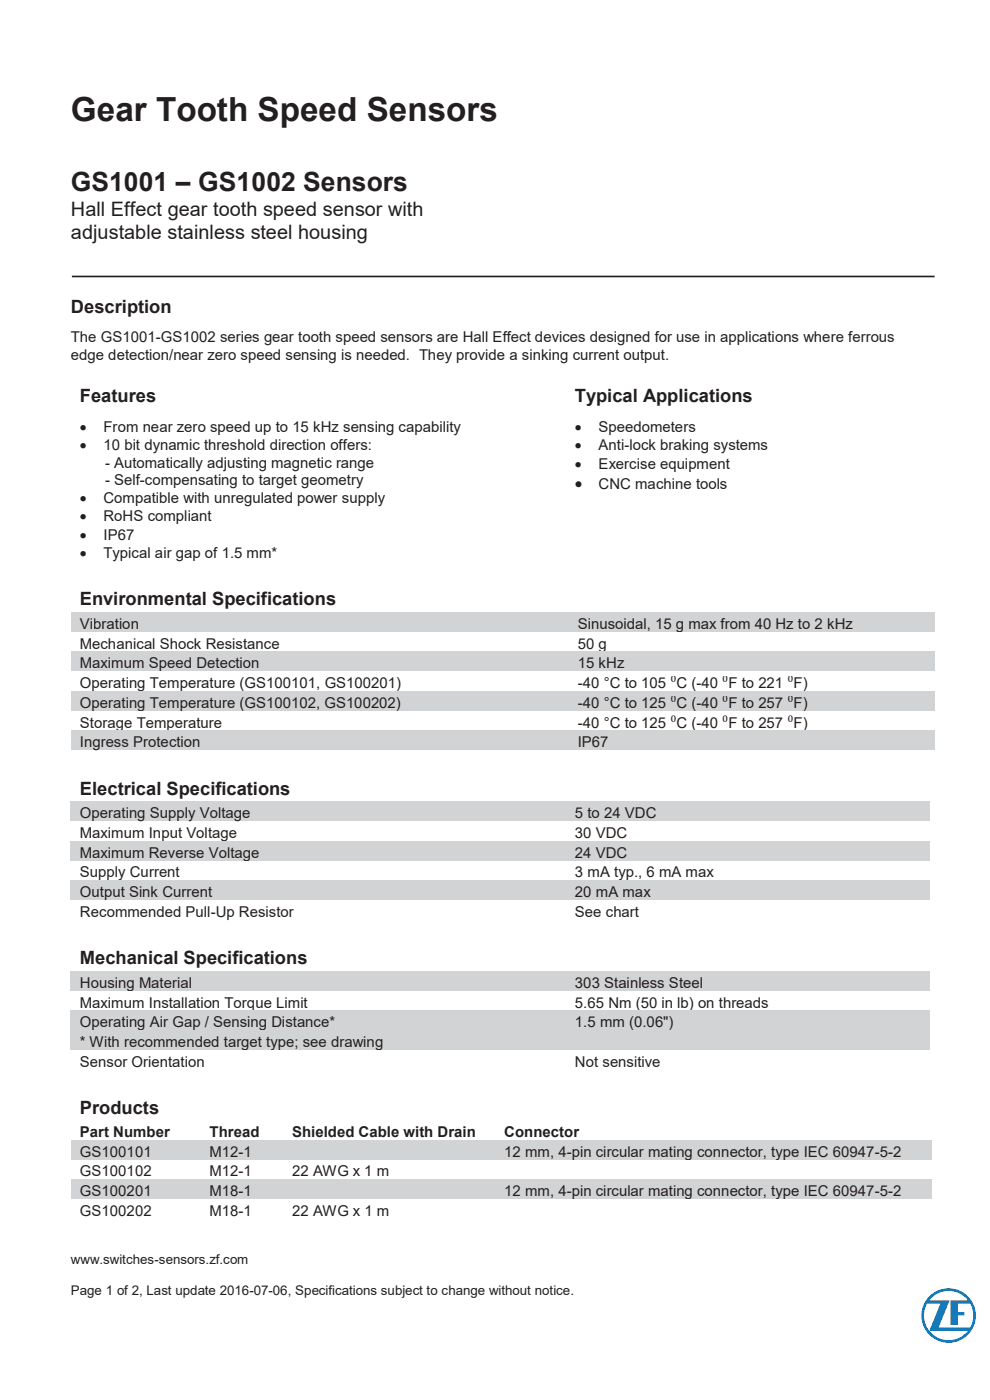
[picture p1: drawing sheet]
<svg xmlns="http://www.w3.org/2000/svg" width="210mm" height="297mm" viewBox="0 0 210 297" stroke-linecap="round" stroke-linejoin="round" font-family="sans-serif">
<defs><g id="words">
<text font-size="7" fill="#231f20" x="15" y="25.7">Gear Tooth Speed Sensors</text>
<text font-size="5.6" fill="#231f20" x="15" y="40.6">GS1001 – GS1002 Sensors</text>
<g font-size="4.2" fill="#231f20">
<text x="15" y="45.8">Hall Effect gear tooth speed sensor with</text>
<text x="15" y="50.6">adjustable stainless steel housing</text>
</g>
<g font-size="3.9" fill="#231f20">
<text x="15" y="66.5">Description</text>
<text x="16.9" y="85.4">Features</text>
<text x="122" y="85.4">Typical Applications</text>
<text x="16.9" y="128.4">Environmental Specifications</text>
<text x="16.9" y="168.6">Electrical Specifications</text>
<text x="16.9" y="204.6">Mechanical Specifications</text>
<text x="16.9" y="236.4">Products</text>
</g>
<text font-size="3.5" fill="#231f20" x="122" y="103.6">x</text>
<g font-size="3.2" fill="#231f20">
<text x="15" y="72.6">The GS1001-GS1002 series gear tooth speed sensors are Hall Effect devices designed for use in applications where ferrous</text>
<text x="15" y="76.3">edge detection/near zero speed sensing is needed. They provide a sinking current output.</text>
<text x="16.9" y="91.7">x</text>
<text x="16.9" y="95.5">x</text>
<text x="21.9" y="91.7">From near zero speed up to 15 kHz sensing capability</text>
<text x="21.9" y="95.5">10 bit dynamic threshold direction offers:</text>
<text x="122" y="91.7">x</text>
<text x="122" y="95.5">x</text>
<text x="127" y="91.7">Speedometers</text>
<text x="127" y="95.5">Anti-lock braking systems</text>
<text x="22.3" y="99.2">- Automatically adjusting magnetic range</text>
<text x="122" y="99.4">x</text>
<text x="127" y="99.4">Exercise equipment</text>
<text x="16.9" y="106.7">x</text>
<text x="21.9" y="106.7">Compatible with unregulated power supply</text>
<text x="22.3" y="102.9">- Self-compensating to target geometry</text>
<text x="127" y="103.6">CNC machine tools</text>
<text x="16.9" y="110.6">x</text>
<text x="21.9" y="110.6">RoHS compliant</text>
<text x="16.9" y="114.5">x</text>
<text x="16.9" y="118.3">x</text>
<text x="21.9" y="114.5">IP67</text>
<text x="21.9" y="118.3">Typical air gap of 1.5 mm*</text>
<text x="16.9" y="133.4">Vibration</text>
<text x="16.9" y="137.6">Mechanical Shock Resistance</text>
<text x="122.6" y="133.4">Sinusoidal, 15 g max from 40 Hz to 2 kHz</text>
<text x="122.6" y="137.6">50 g</text>
<text x="16.9" y="141.8">Maximum Speed Detection</text>
<text x="122.6" y="141.8">15 kHz</text>
<text x="16.9" y="146">Operating Temperature (GS100101, GS100201)</text>
<text x="122.6" y="146">-40 °C to 105 ͼC (-40 ͼF to 221 ͼF)</text>
<text x="16.9" y="150.2">Operating Temperature (GS100102, GS100202)</text>
<text x="16.9" y="154.4">Storage Temperature</text>
<text x="122.6" y="150.2">-40 °C to 125 ͼC (-40 ͼF to 257 ͼF)</text>
<text x="122.6" y="154.4">-40 °C to 125 ͼC (-40 ͼF to 257 ͼF)</text>
<text x="16.9" y="158.5">I</text>
<text x="17.8" y="158.5">ngress Protection</text>
<text x="122.6" y="158.5">I</text>
<text x="123.4" y="158.5">P67</text>
<text x="16.9" y="173.6">Operating Supply Voltage</text>
<text x="122" y="173.6">5 to 24 VDC</text>
<text x="16.9" y="177.8">Maximum Input Voltage</text>
<text x="122" y="177.8">30 VDC</text>
<text x="16.9" y="182">Maximum Reverse Voltage</text>
<text x="122" y="182">24 VDC</text>
<text x="16.9" y="186.2">Supply Current</text>
<text x="16.9" y="190.3">Output Sink Current</text>
<text x="122" y="186.2">3 mA typ., 6 mA max</text>
<text x="122" y="190.3">20 mA max</text>
<text x="16.9" y="194.5">Recommended Pull-Up Resistor</text>
<text x="122" y="194.5">See chart</text>
<text x="16.9" y="209.6">Housing Material</text>
<text x="122" y="209.6">303 Stainless Steel</text>
<text x="16.9" y="213.8">Maximum Installation Torque Limit</text>
<text x="122" y="213.8">5.65 Nm (50 in lb) on threads</text>
<text x="16.9" y="217.9">Operating Air Gap / Sensing Distance*</text>
<text x="122" y="217.9">1.5 mm (0.06&quot;)</text>
<text x="16.9" y="222.1">* With recommended target type; see drawing</text>
<text x="16.9" y="226.3">Sensor Orientation</text>
<text x="122" y="226.3">Not sensitive</text>
<text x="16.9" y="241.2">Part Number</text>
<text x="16.9" y="245.4">GS100101</text>
<text x="44.5" y="241.2">Thread</text>
<text x="44.5" y="245.4">M12-1</text>
<text x="62" y="241.2">Shielded Cable with Drain</text>
<text x="107" y="241.2">Connector</text>
<text x="107" y="245.4">12 mm, 4-pin circular mating connector, type IEC 60947-5-2</text>
<text x="16.9" y="249.6">GS100102</text>
<text x="44.5" y="249.6">M12-1</text>
<text x="62" y="249.6">22 AWG x 1 m</text>
<text x="16.9" y="253.8">GS100201</text>
<text x="16.9" y="257.9">GS100202</text>
<text x="44.5" y="253.8">M18-1</text>
<text x="44.5" y="257.9">M18-1</text>
<text x="62" y="257.9">22 AWG x 1 m</text>
<text x="107" y="253.8">12 mm, 4-pin circular mating connector, type IEC 60947-5-2</text>
</g>
<g font-size="2.8" fill="#231f20">
<text x="15" y="268.2">www.switches-sensors.zf.com</text>
<text x="15" y="274.7">Page 1 of 2, Last update 2016-07-06, Specifications subject to change without notice.</text>
</g>
</g></defs>
<g fill="#d1d3d4">
<path d="M15 129.9h105.6v4.2h-105.6z"/>
<path d="M16.9 130.9h101.8v3.2h-101.8z"/>
<path d="M120.6 129.9h77.7v4.2h-77.7z"/>
<path d="M122.6 130.9h73.8v3.2h-73.8z"/>
<path d="M15 129.9h183.3v1h-183.3z"/>
<path d="M15 138.2h105.6v4.2h-105.6z"/>
<path d="M16.9 139.2h101.8v3.2h-101.8z"/>
<path d="M120.6 138.2h77.7v4.2h-77.7z"/>
<path d="M122.6 139.2h73.8v3.2h-73.8z"/>
<path d="M15 138.3h183.3v1h-183.3z"/>
<path d="M15 146.6h105.6v4.2h-105.6z"/>
<path d="M16.9 147.6h101.8v3.2h-101.8z"/>
<path d="M120.6 146.6h77.7v4.2h-77.7z"/>
<path d="M122.6 147.6h73.8v3.2h-73.8z"/>
<path d="M15 146.6h183.3v1h-183.3z"/>
<path d="M15 154.9h105.6v4.2h-105.6z"/>
<path d="M16.9 156h101.8v3.1h-101.8z"/>
<path d="M120.6 154.9h77.7v4.2h-77.7z"/>
<path d="M122.6 156h73.8v3.1h-73.8z"/>
<path d="M15 155h183.3v1h-183.3z"/>
<path d="M15 170h105.1v4.2h-105.1z"/>
<path d="M16.9 171h101.3v3.2h-101.3z"/>
<path d="M120.1 170h77.2v4.2h-77.2z"/>
<path d="M122 171h73.3v3.2h-73.3z"/>
<path d="M15 170.1h182.3v1h-182.3z"/>
<path d="M15 178.4h105.1v4.2h-105.1z"/>
<path d="M16.9 179.4h101.3v3.2h-101.3z"/>
<path d="M120.1 178.4h77.2v4.2h-77.2z"/>
<path d="M122 179.4h73.3v3.2h-73.3z"/>
<path d="M15 178.4h182.3v1h-182.3z"/>
<path d="M15 186.7h105.1v4.2h-105.1z"/>
<path d="M16.9 187.8h101.3v3.1h-101.3z"/>
<path d="M120.1 186.7h77.2v4.2h-77.2z"/>
<path d="M122 187.8h73.3v3.1h-73.3z"/>
<path d="M15 186.8h182.3v1h-182.3z"/>
<path d="M15 206h105.1v4.2h-105.1z"/>
<path d="M16.9 207h101.3v3.2h-101.3z"/>
<path d="M120.1 206h77.2v4.2h-77.2z"/>
<path d="M122 207h73.3v3.2h-73.3z"/>
<path d="M15 206h182.3v1h-182.3z"/>
<path d="M15 214.4h105.1v4.1h-105.1z"/>
<path d="M16.9 215.4h101.3v3.1h-101.3z"/>
<path d="M120.1 214.4h77.2v4.1h-77.2z"/>
<path d="M122 215.4h73.3v3.1h-73.3z"/>
<path d="M15 214.4h182.3v1h-182.3z"/>
<path d="M15 218.5h105.1v4.2h-105.1z"/>
<path d="M16.9 219.6h101.3v3.1h-101.3z"/>
<path d="M120.1 218.5h77.2v4.2h-77.2z"/>
<path d="M122 219.6h73.3v3.1h-73.3z"/>
<path d="M15 218.5h182.3v1.1h-182.3z"/>
<path d="M15 241.8h27.6v4.2h-27.6z"/>
<path d="M16.9 242.8h23.8v3.2h-23.8z"/>
<path d="M42.6 241.8h17.4v4.2h-17.4z"/>
<path d="M44.5 242.8h13.6v3.2h-13.6z"/>
<path d="M60 241.8h45.1v4.2h-45.1z"/>
<path d="M62 242.8h41.2v3.2h-41.2z"/>
<path d="M105.1 241.8h92.5v4.2h-92.5z"/>
<path d="M107 242.8h88.7v3.2h-88.7z"/>
<path d="M15 241.8h27.6v1h-27.6z"/>
<path d="M42.6 241.8h155v1h-155z"/>
<path d="M15 250.2h27.6v4.2h-27.6z"/>
<path d="M16.9 251.2h23.8v3.2h-23.8z"/>
<path d="M42.6 250.2h17.4v4.2h-17.4z"/>
<path d="M44.5 251.2h13.6v3.2h-13.6z"/>
<path d="M60 250.2h45.1v4.2h-45.1z"/>
<path d="M62 251.2h41.2v3.2h-41.2z"/>
<path d="M105.1 250.2h92.5v4.2h-92.5z"/>
<path d="M107 251.2h88.7v3.2h-88.7z"/>
<path d="M15 250.2h27.6v1h-27.6z"/>
<path d="M42.6 250.2h155v1h-155z"/>
</g>
<g fill="#fff">
<path d="M15 254.4h27.6v4.2h-27.6z"/>
<path d="M16.9 255.4h23.8v3.2h-23.8z"/>
<path d="M42.6 254.4h17.4v4.2h-17.4z"/>
<path d="M44.5 255.4h13.6v3.2h-13.6z"/>
<path d="M60 254.4h45.1v4.2h-45.1z"/>
<path d="M62 255.4h41.2v3.2h-41.2z"/>
<path d="M105.1 254.4h92.5v4.2h-92.5z"/>
<path d="M107 255.4h88.7v3.2h-88.7z"/>
<path d="M15 254.4h27.6v1h-27.6z"/>
<path d="M42.6 254.4h155v1h-155z"/>
</g>
<path d="M15.3 58.7h182.9" fill="none" stroke="#231f20" stroke-width=".35"/>
<path d="M197.6 275.4a5.2 5.2 0 0 1 7.7 .5h-3.7v5.2h1.6v-2h1.4v-.7h-1.4v-1.8h2.6a5.2 5.2 0 0 1 0 5h-6.7l2.3-5.7h-4.3zM196.6 276.6h2.9l-2.4 5.7h8.2a5.2 5.2 0 0 1-7 1.1 5.2 5.2 0 0 1-1.7-6.8zM195.4 279.1a5.8 5.8 0 0 0 11.6 0 5.8 5.8 0 0 0-11.6 0z" fill="#1278b8"/>
<use href="#words"/>
</svg>
